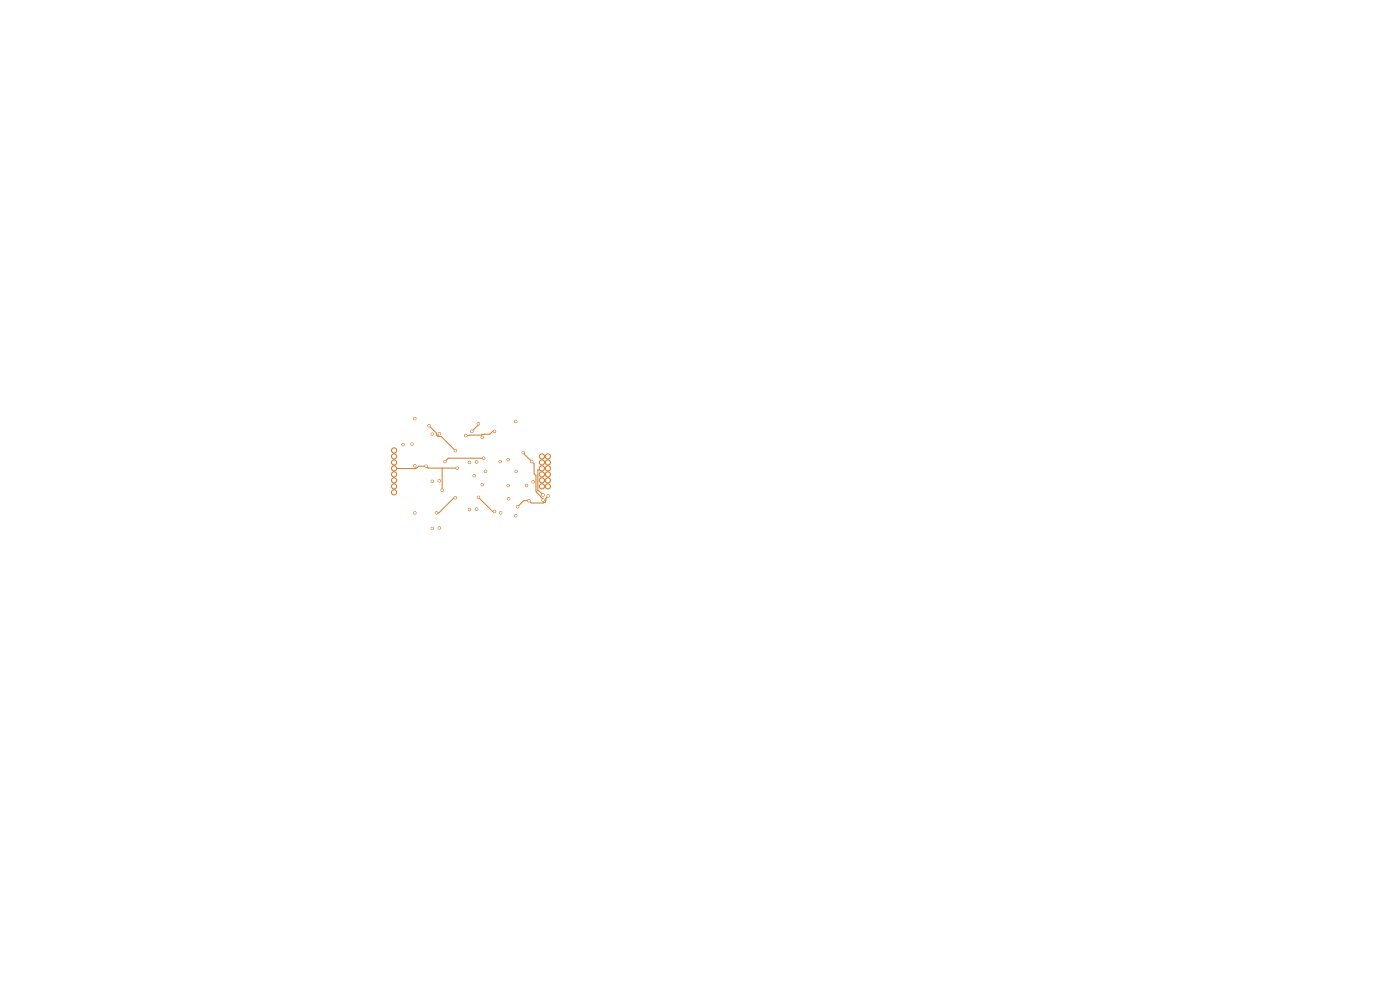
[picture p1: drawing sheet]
<svg xmlns="http://www.w3.org/2000/svg" width="297mm" height="210mm" viewBox="0 0 297 210" stroke-linecap="round" stroke-linejoin="round" font-family="sans-serif">
<g fill="#ce7d2c" stroke="#ce7d2c" stroke-width=".21">
<circle cx="83.6" cy="95.6" r=".55"/>
<circle cx="83.6" cy="96.8" r=".55"/>
<circle cx="83.6" cy="98.1" r=".55"/>
<circle cx="83.6" cy="99.4" r=".55"/>
<circle cx="83.6" cy="100.6" r=".55"/>
<circle cx="83.6" cy="101.9" r=".55"/>
<circle cx="83.6" cy="103.2" r=".55"/>
<circle cx="83.6" cy="104.4" r=".55"/>
<circle cx="115" cy="96.8" r=".55"/>
<circle cx="116.2" cy="96.8" r=".55"/>
<circle cx="115" cy="98.1" r=".55"/>
<circle cx="116.2" cy="98.1" r=".55"/>
<circle cx="115" cy="99.4" r=".55"/>
<circle cx="116.2" cy="99.4" r=".55"/>
<circle cx="115" cy="100.6" r=".55"/>
<circle cx="116.2" cy="100.6" r=".55"/>
<circle cx="115" cy="101.9" r=".55"/>
<circle cx="116.2" cy="101.9" r=".55"/>
<circle cx="115" cy="103.2" r=".55"/>
<circle cx="116.2" cy="103.2" r=".55"/>
<circle cx="109.5" cy="100" r=".25"/>
<circle cx="91.7" cy="92.1" r=".25"/>
<circle cx="93.2" cy="92" r=".25"/>
<circle cx="109.4" cy="89.4" r=".25"/>
<circle cx="85.5" cy="94.3" r=".25"/>
<circle cx="87.4" cy="94.2" r=".25"/>
<circle cx="99.6" cy="98.1" r=".25"/>
<circle cx="101.1" cy="98" r=".25"/>
<circle cx="91.7" cy="102.1" r=".25"/>
<circle cx="93.2" cy="102" r=".25"/>
<circle cx="113.1" cy="102.2" r=".25"/>
<circle cx="107.9" cy="105.8" r=".25"/>
<circle cx="111.7" cy="103" r=".25"/>
<circle cx="99.6" cy="108.1" r=".25"/>
<circle cx="101.1" cy="108" r=".25"/>
<circle cx="109.4" cy="109.4" r=".25"/>
<circle cx="91.7" cy="112.1" r=".25"/>
<circle cx="93.2" cy="112" r=".25"/>
<circle cx="107.8" cy="97.5" r=".25"/>
<circle cx="106.1" cy="97.9" r=".25"/>
<circle cx="106.2" cy="108.8" r=".25"/>
<circle cx="88" cy="88.8" r=".25"/>
<circle cx="102.3" cy="92.8" r=".25"/>
<circle cx="88" cy="98.8" r=".25"/>
<circle cx="102.3" cy="102.8" r=".25"/>
<circle cx="88" cy="108.8" r=".25"/>
<circle cx="115.2" cy="105" r=".25"/>
<circle cx="100.6" cy="100.9" r=".25"/>
<circle cx="90.4" cy="98.9" r=".25"/>
<circle cx="97" cy="99.3" r=".25"/>
<circle cx="103" cy="100" r=".25"/>
<circle cx="107.8" cy="103" r=".25"/>
<circle cx="93.8" cy="104" r=".25"/>
<circle cx="111" cy="96" r=".25"/>
<circle cx="115.2" cy="106.1" r=".25"/>
<circle cx="112.8" cy="97.9" r=".25"/>
<circle cx="109.8" cy="107.5" r=".25"/>
<circle cx="112.2" cy="106.2" r=".25"/>
<circle cx="116.3" cy="105.2" r=".25"/>
<circle cx="91" cy="90.3" r=".25"/>
<circle cx="96.6" cy="95.6" r=".25"/>
<circle cx="100.1" cy="91.5" r=".25"/>
<circle cx="101.5" cy="89.9" r=".25"/>
<circle cx="98.8" cy="92.4" r=".25"/>
<circle cx="104.9" cy="91.5" r=".25"/>
<circle cx="94.4" cy="97.9" r=".25"/>
<circle cx="102.6" cy="97.2" r=".25"/>
<circle cx="92.6" cy="108.8" r=".25"/>
<circle cx="96.6" cy="105.6" r=".25"/>
<circle cx="101.5" cy="105.5" r=".25"/>
<circle cx="104.9" cy="108.5" r=".25"/>
</g>
<path d="M91 90.3l1.6 1.6 .2 .6 .8 .1 3 3M93.8 99.3v4.7M97 99.3h-6.2l-.4-.4h-1.6l-.7 .5h-4.5M101.5 89.9l-.1 .3-1.3 1.3M102.6 97.2h-7.5l-.7 .7M104.9 91.5h-.4l-.6 .6-5.1 .3M111 96l2.3 2.4v2.1l.4 .4v3.3l1.5 1.7v.2M115 99.4l-.6 .3h-.3v4.4h.2l.9 .9M96.6 105.6h-.3l-3.2 3.2h-.5M101.5 105.5l3 3h.4M116.3 105.2l-.5 .5v.5l-.2 .4-2.9 .1-.5-.5h-1.1l-1.3 1.3" fill="none" stroke="#ce7d2c" stroke-width=".21"/>
<g fill="#fff" stroke="#fff" stroke-width=".21">
<circle cx="109.5" cy="100" r=".13"/>
<circle cx="91.7" cy="92.1" r=".13"/>
<circle cx="93.2" cy="92" r=".13"/>
<circle cx="109.4" cy="89.4" r=".13"/>
<circle cx="85.5" cy="94.3" r=".13"/>
<circle cx="87.4" cy="94.2" r=".13"/>
<circle cx="99.6" cy="98.1" r=".13"/>
<circle cx="101.1" cy="98" r=".13"/>
<circle cx="91.7" cy="102.1" r=".13"/>
<circle cx="93.2" cy="102" r=".13"/>
<circle cx="113.1" cy="102.2" r=".13"/>
<circle cx="107.9" cy="105.8" r=".13"/>
<circle cx="111.7" cy="103" r=".13"/>
<circle cx="99.6" cy="108.1" r=".13"/>
<circle cx="101.1" cy="108" r=".13"/>
<circle cx="109.4" cy="109.4" r=".13"/>
<circle cx="91.7" cy="112.1" r=".13"/>
<circle cx="93.2" cy="112" r=".13"/>
<circle cx="107.8" cy="97.5" r=".13"/>
<circle cx="106.1" cy="97.9" r=".13"/>
<circle cx="106.2" cy="108.8" r=".13"/>
<circle cx="88" cy="88.8" r=".13"/>
<circle cx="102.3" cy="92.8" r=".13"/>
<circle cx="88" cy="98.8" r=".13"/>
<circle cx="102.3" cy="102.8" r=".13"/>
<circle cx="88" cy="108.8" r=".13"/>
<circle cx="115.2" cy="105" r=".13"/>
<circle cx="100.6" cy="100.9" r=".13"/>
<circle cx="90.4" cy="98.9" r=".13"/>
<circle cx="97" cy="99.3" r=".13"/>
<circle cx="103" cy="100" r=".13"/>
<circle cx="107.8" cy="103" r=".13"/>
<circle cx="93.8" cy="104" r=".13"/>
<circle cx="111" cy="96" r=".13"/>
<circle cx="115.2" cy="106.1" r=".13"/>
<circle cx="112.8" cy="97.9" r=".13"/>
<circle cx="109.8" cy="107.5" r=".13"/>
<circle cx="112.2" cy="106.2" r=".13"/>
<circle cx="116.3" cy="105.2" r=".13"/>
<circle cx="91" cy="90.3" r=".13"/>
<circle cx="96.6" cy="95.6" r=".13"/>
<circle cx="100.1" cy="91.5" r=".13"/>
<circle cx="101.5" cy="89.9" r=".13"/>
<circle cx="98.8" cy="92.4" r=".13"/>
<circle cx="104.9" cy="91.5" r=".13"/>
<circle cx="94.4" cy="97.9" r=".13"/>
<circle cx="102.6" cy="97.2" r=".13"/>
<circle cx="92.6" cy="108.8" r=".13"/>
<circle cx="96.6" cy="105.6" r=".13"/>
<circle cx="101.5" cy="105.5" r=".13"/>
<circle cx="104.9" cy="108.5" r=".13"/>
<circle cx="83.6" cy="95.6" r=".33"/>
<circle cx="83.6" cy="96.8" r=".33"/>
<circle cx="83.6" cy="98.1" r=".33"/>
<circle cx="83.6" cy="99.4" r=".33"/>
<circle cx="83.6" cy="100.6" r=".33"/>
<circle cx="83.6" cy="101.9" r=".33"/>
<circle cx="83.6" cy="103.2" r=".33"/>
<circle cx="83.6" cy="104.4" r=".33"/>
<circle cx="115" cy="96.8" r=".32"/>
<circle cx="116.2" cy="96.8" r=".32"/>
<circle cx="115" cy="98.1" r=".32"/>
<circle cx="116.2" cy="98.1" r=".32"/>
<circle cx="115" cy="99.4" r=".32"/>
<circle cx="116.2" cy="99.4" r=".32"/>
<circle cx="115" cy="100.6" r=".32"/>
<circle cx="116.2" cy="100.6" r=".32"/>
<circle cx="115" cy="101.9" r=".32"/>
<circle cx="116.2" cy="101.9" r=".32"/>
<circle cx="115" cy="103.2" r=".32"/>
<circle cx="116.2" cy="103.2" r=".32"/>
</g>
</svg>
